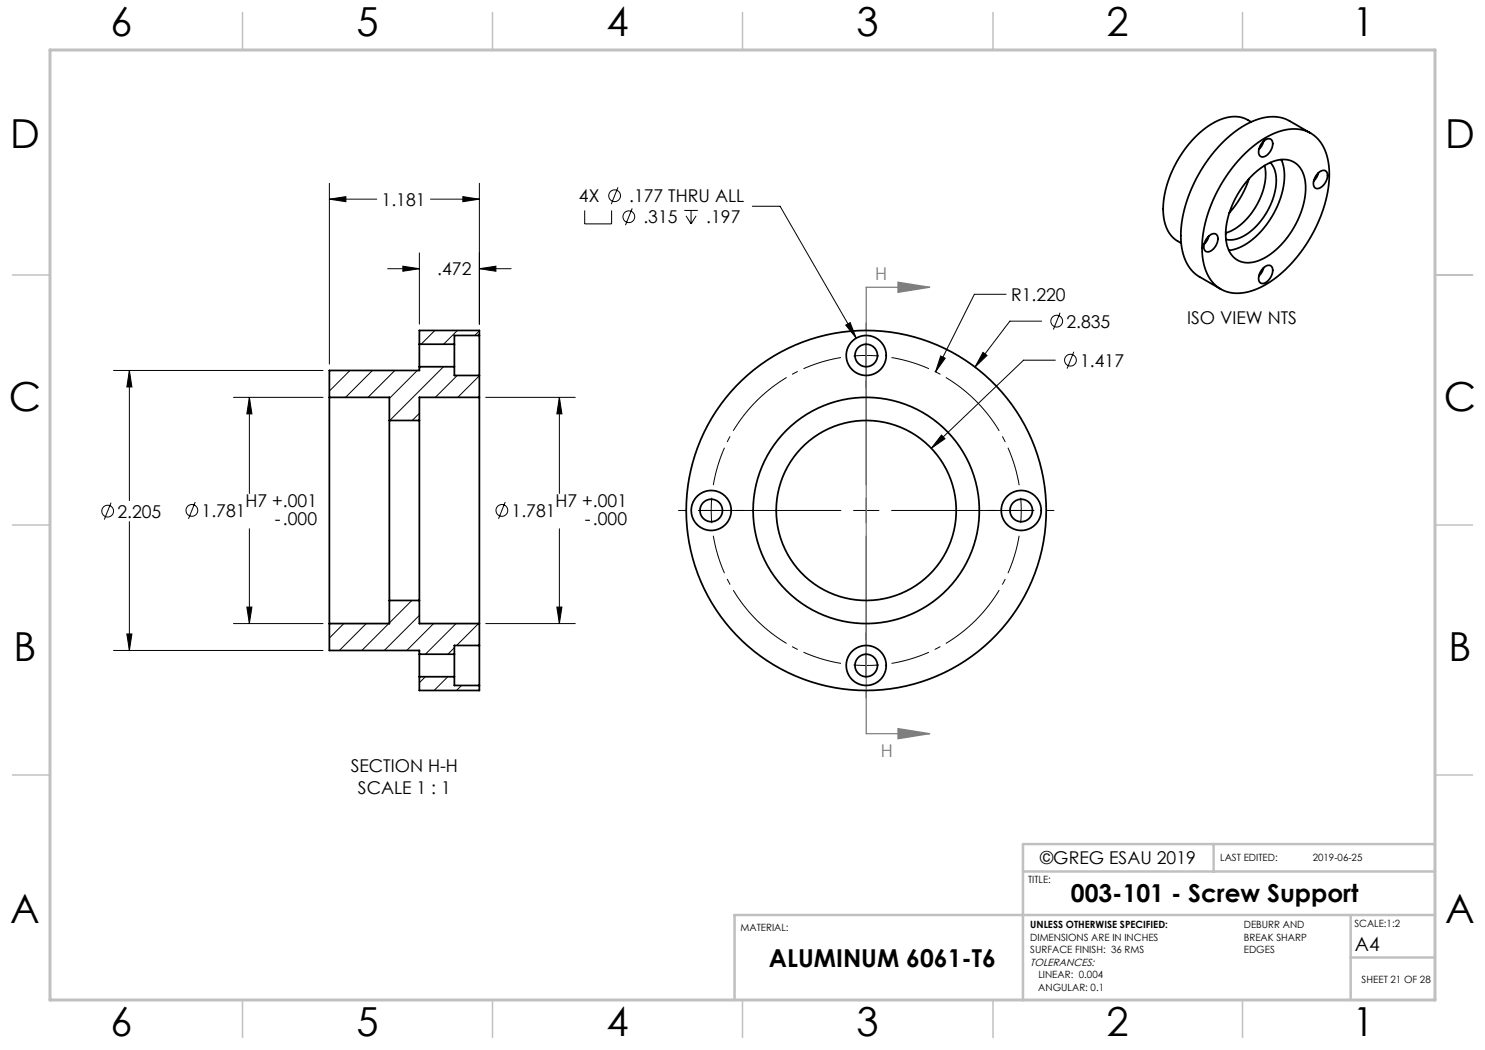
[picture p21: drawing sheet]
<svg xmlns="http://www.w3.org/2000/svg" width="297mm" height="210mm" viewBox="0 0 297 210" stroke-linecap="round" stroke-linejoin="round" font-family="sans-serif">
<defs><g id="words">
<g font-size="8">
<text x="22.1" y="7.1">6</text>
<text x="71.3" y="7.1">5</text>
<text x="121.3" y="7.1">4</text>
<text x="171.3" y="7.1">3</text>
<text x="221.3" y="7.1">2</text>
<text x="270.5" y="7.1">1</text>
<text x="2" y="29.6">D</text>
<text x="289" y="29.6">D</text>
<text x="1.8" y="82.1">C</text>
<text x="288.8" y="82.1">C</text>
<text x="2.7" y="132.1">B</text>
<text x="289.7" y="132.1">B</text>
<text x="2" y="184.6">A</text>
<text x="289" y="184.6">A</text>
<text x="22.1" y="207.1">6</text>
<text x="71.3" y="207.1">5</text>
<text x="121.3" y="207.1">4</text>
<text x="171.3" y="207.1">3</text>
<text x="221.3" y="207.1">2</text>
<text x="270.5" y="207.1">1</text>
</g>
<g font-size="4.9">
<text x="214.2" y="180.3">003-101 - Screw Support</text>
<text x="153.8" y="193.4">ALUMINUM 6061-T6</text>
</g>
<text font-size="3.9" x="271" y="190.2">A4</text>
<g font-size="3.5">
<text x="76.3" y="41.2">1.181</text>
<text x="115.8" y="40.5">4X</text>
<text x="125.8" y="40.5">.177 THRU ALL</text>
<text x="128.7" y="44.7">.315</text>
<text x="141.3" y="44.7">.197</text>
<text x="87.5" y="55.1">.472</text>
<text x="202.2" y="60.2">R1.220</text>
<text x="213.3" y="65.6">2.835</text>
<text x="237.4" y="64.7">ISO VIEW NTS</text>
<text x="216" y="73.4">1.417</text>
<text x="49.1" y="101.5">H7 +.001</text>
<text x="111.1" y="101.5">H7 +.001</text>
<text x="23.5" y="103.6">2.205</text>
<text x="40.3" y="103.4">1.781</text>
<text x="54.9" y="105">-.000</text>
<text x="102.3" y="103.4">1.781</text>
<text x="116.9" y="105">-.000</text>
<text x="70.1" y="154.3">SECTION H-H</text>
<text x="71.6" y="158.9">SCALE 1 : 1</text>
<text x="208" y="172.9">©GREG ESAU 2019</text>
</g>
<g font-size="3.5" fill="#808080">
<text x="175" y="56">H</text>
<text x="176.2" y="151.4">H</text>
</g>
<text font-size="2.1" x="206" y="193.2">TOLERANCES:</text>
<g font-size="2">
<text x="244" y="172.1">LAST EDITED:</text>
<text x="262.6" y="172.1">2019-06-25</text>
<text x="205.6" y="176.6">TITLE:</text>
<text x="206" y="185.7">UNLESS OTHERWISE SPECIFIED:</text>
<text x="248.8" y="185.6">DEBURR AND</text>
<text x="270.9" y="185.4">SCALE:1:2</text>
<text x="148.1" y="186.1">MATERIAL:</text>
<text x="206" y="188.2">DIMENSIONS ARE IN INCHES</text>
<text x="206" y="190.7">SURFACE FINISH: 36 RMS</text>
<text x="248.8" y="188.1">BREAK SHARP</text>
<text x="248.8" y="190.6">EDGES</text>
<text x="207.7" y="195.7">LINEAR: 0.004</text>
<text x="272.3" y="196.6">SHEET 21 OF 28</text>
<text x="207.7" y="198.2">ANGULAR: 0.1</text>
</g>
</g></defs>
<g fill="none" stroke="#000" stroke-width=".2">
<path d="M65.9 39.8l3.3-.5v1zM65.9 36.7v36.1M65.9 39.8h9.4M86.1 39.8h9.8M92.6 39.3l3.3 .5-3.3 .5zM95.9 36.7v28.1M123.6 37.5l-1.3 3.3M77.5 53.7h6.4M80.6 53.2l3.3 .5-3.3 .6zM83.9 50.6v14.2M95.9 53.7h6.3M95.9 53.7l3.3-.5v1.1z"/>
<path d="M116.9 42.1v2.7h5.4v-2.7M126.4 41.7l-1.3 3.3M136.9 42.1h2.7M137.2 43.2l1 1.6M138.2 42.1v2.7M139.2 43.2l-1 1.6M150.5 41.2h5.5l15.2 26.4M201.2 58.9h-6.3l-7.8 15.5M22.7 74.1h41.9M25.9 74.1v26M25.9 74.1l.5 3.3h-1zM46.7 79.5h17.9"/>
<path d="M49.9 79.5l.5 3.3h-1zM49.9 79.5v19.2M97.1 79.5h18M111.9 79.5l.5 3.3h-1zM111.9 79.5v19.2M169.2 65l.8-.5 1.2 3.1zM170.7 71.2l2.5-.1 2.6 .1M173.2 64.6v1.4M173.2 68.6v28.4M188.1 71.2l.9 .4-1.9 2.8zM196.6 70.5l.8 .6-2.4 2.3zM208.3 64.2h-6.3l-7 9.2"/>
<path d="M211.1 72h-6.4l-18.4 17.7M212 62.6l-1.3 3.3M214.8 70.4l-1.4 3.3M142.3 99.6l-.1 2.5 .1 2.5M173.2 99.6v5M188.3 87l.7 .7-2.7 2zM204.1 99.6l.1 2.5-.1 2.5M22.2 100.5l-1.3 3.4M25.9 104.3v25.8M39 100.4l-1.3 3.4M49.9 105.8v18.9M101 100.4l-1.3 3.4"/>
<path d="M111.9 105.8v18.9M135.7 102.1h1.5M139.7 102.1h28.5M170.7 102.1h5.1M173.2 107.2v28.4M178.3 102.1h28.5M209.3 102.1h1.5M22.7 130.1h41.9M25.4 126.8h1l-.5 3.3zM46.7 124.7h17.9M49.4 121.4h1l-.5 3.3zM97.1 124.7h18"/>
<path d="M111.4 121.4h1l-.5 3.3zM170.7 133l2.5 .1 2.6-.1M173.2 138.2v1.4"/>
<circle cx="122.9" cy="39.1" r="1.18"/>
<circle cx="125.8" cy="43.4" r="1.18"/>
<circle cx="211.3" cy="64.2" r="1.18"/>
<circle cx="214.1" cy="72" r="1.18"/>
<circle cx="21.5" cy="102.2" r="1.18"/>
<circle cx="38.4" cy="102.1" r="1.18"/>
<circle cx="100.4" cy="102.1" r="1.18"/>
</g>
<path d="M168.2 71.5a31 31 0 0 0-25.5 25.5M203.8 97a31 31 0 0 0-25.5-25.5M142.7 107.2a31 31 0 0 0 25.5 25.5M178.3 132.7a31 31 0 0 0 25.5-25.5" fill="none" stroke="#000" stroke-width=".2" stroke-dasharray="15.2 1.3 1.3 1.3" stroke-dashoffset="7.4" stroke-linecap="butt"/>
<path d="M179.6 56.4l6.3 1.1-6.3 1zM185.9 57.5h-12.7v89.2h12.7M179.6 145.7l6.3 1-6.3 1z" fill="none" stroke="#808080" stroke-width=".25"/>
<path d="M287 55h7.5M287 144.8v55.2h-187.2" fill="none" stroke="#c0c0c0" stroke-width=".35"/>
<path d="M204.6 174.3h82.4M242.7 168.8v5.5M287 168.8h-82.4v31.3M270.1 183v17M270.1 191.5h16.9M287 183h-140.1v17" fill="none" stroke="#c0c0c0" stroke-width=".5"/>
<g fill="none" stroke="#c0c0c0" stroke-width=".3">
<path d="M48.5 2.5v7.5M98.5 2.5v7.5M148.5 2.5v7.5M198.6 2.5v7.5M248.5 2.5v7.5M2.5 55h7.5M287 55h7.5M2.5 105h7.5M287 105h7.5M2.5 155h7.5M287 155h7.5M48.5 200v7.5"/>
<path d="M98.5 200v7.5M148.5 200v7.5M198.6 200v7.5M248.5 200v7.5"/>
</g>
<path d="M10 10h277v190h-277z" fill="none" stroke="#c0c0c0" stroke-width=".6"/>
<path d="M49.9 79.5l.5 3.3h-1zM49.4 121.4h1l-.5 3.3zM111.9 79.5l.5 3.3h-1zM111.4 121.4h1l-.5 3.3zM80.6 53.2l3.3 .5-3.3 .6zM95.9 53.7l3.3-.5v1.1zM65.9 39.8l3.3-.5v1zM92.6 39.3l3.3 .5-3.3 .5zM25.9 74.1l.5 3.3h-1zM25.4 126.8h1l-.5 3.3z" fill="#000"/>
<path d="M179.6 56.4l6.3 1.1-6.3 1zM179.6 145.7l6.3 1-6.3 1z" fill="#808080"/>
<path d="M188.1 71.2l-1 3.2 1.9-2.8zM196.6 70.5l-1.6 2.9 2.4-2.3zM169.2 65l2 2.6-1.2-3.1zM188.3 87l-2 2.7 2.7-2z" fill="#000"/>
<g fill="none" stroke="#000" stroke-width=".35">
<path d="M248.7 31a15.6 15.6 0 0 1 10-5.2 6.8 6.8 0 0 1 6.8 6 23.3 23.3 0 0 1-3.6 16 23 23 0 0 1-11.6 10.4 6.9 6.9 0 0 1-9.6-5.5 23.3 23.3 0 0 1 3.6-16 29.5 29.5 0 0 1 4.4-5.7zM249.8 35.8a19.2 19.2 0 0 1-3.9 6.8M250.2 24.4a6.5 6.5 0 0 0-7-.1 21.5 21.5 0 0 0-10.6 18.1 6.6 6.6 0 0 0 3.6 6.2M250.6 34.9a8.6 8.6 0 0 1 6.9-2.9 4.8 4.8 0 0 1 3.6 4.8 17.2 17.2 0 0 1-8.8 15.1 4.6 4.6 0 0 1-6.1-1.1 9.8 9.8 0 0 1-.3-8.5 19 19 0 0 1 4.7-7.4zM252.7 28.3a1.06 1.06 0 0 1 1.7-.1 2.6 2.6 0 0 1-2.1 3.2 1.47 1.47 0 0 1-.3-2.2zM252.7 28.2l-.4 1-.5 .7M252.9 33.1a12.7 12.7 0 0 1-3.7 10.8 9.3 9.3 0 0 1-4.1 2.7M254.1 32.5a6.7 6.7 0 0 1 .8 6.3 13.4 13.4 0 0 1-7.1 8.8 4.3 4.3 0 0 1-2.6 .3M256.3 31.9a11.8 11.8 0 0 1-.8 9.2 15.8 15.8 0 0 1-8.3 8.7l-1.4 .3M262.1 26.6l-4.2-2.4a8.3 8.3 0 0 0-7.9 .3 27.1 27.1 0 0 0-12.3 14.8 18.4 18.4 0 0 0-.7 12.5 6.9 6.9 0 0 0 2.9 3.6l4.2 2.4M263.6 34.6a1.06 1.06 0 0 1 1.8-.1 2.6 2.6 0 0 1-2.1 3.2 1.47 1.47 0 0 1-.3-2.2zM263.7 34.6l-.4 .9-.6 .7"/>
<path d="M241.7 47.3a1.06 1.06 0 0 1 1.8-.1 2.6 2.6 0 0 1-2.1 3.2 1.47 1.47 0 0 1-.3-2.2zM241.8 47.2l-.4 1-.6 .6M252.7 53.6a1.06 1.06 0 0 1 1.7-.1 2.6 2.6 0 0 1-2.1 3.2 1.47 1.47 0 0 1-.3-2.2zM252.7 53.6l-.4 .9-.5 .7M65.9 79.5v45.2M65.9 79.5h12v4.6M83.9 68.8v4.5M83.9 68.8h7M83.9 73.3v.8h-18v5.4M83.9 73.3h7M90.9 68.8v4.5M90.9 73.3v1.8h5"/>
<path d="M95.9 79.5v45.2M95.9 67.1v8M95.9 67.1h-5v1.7M95.9 67.1v-1h-12v2.7M95.9 79.5h-12v4.6M95.9 75.1v4.4M77.9 84.1v36M77.9 84.1h6M83.9 84.1v36M65.9 124.7v5.4h18v.7M77.9 120.1v4.6h-12M77.9 120.1h6"/>
<path d="M83.9 130.8v4.5M83.9 120.1v4.6h12M83.9 135.3v2.8h12v-1M83.9 135.3h7M83.9 130.8h7M90.9 130.8v4.5M90.9 135.3v1.8h5M95.9 129.1v8M95.9 129.1h-5v1.7M95.9 124.7v4.4"/>
<circle cx="173.2" cy="71.1" r="2.25"/>
<circle cx="173.2" cy="71.1" r="4"/>
<circle cx="142.2" cy="102.1" r="2.25"/>
<circle cx="142.2" cy="102.1" r="4"/>
<circle cx="173.2" cy="102.1" r="18"/>
<circle cx="173.2" cy="102.1" r="36"/>
<circle cx="173.2" cy="102.1" r="22.6"/>
<circle cx="204.2" cy="102.1" r="2.25"/>
<circle cx="204.2" cy="102.1" r="4"/>
<circle cx="173.2" cy="133.1" r="2.25"/>
<circle cx="173.2" cy="133.1" r="4"/>
</g>
<g fill="none" stroke="#000" stroke-width=".2">
<path d="M70 74.1l-4.1 4.1M74.5 74.1l-5.4 5.4M79 74.1l-5.4 5.4M83.5 74.1l-5.6 5.6M84.2 73.3l-.3 .4M87 66.1l-2.8 2.7M88.7 73.3l-10.7 10.8M91.4 75.1l-4.3 4.4M91.5 66.1l-2.8 2.7M95.9 66.2l-.9 .9M95.9 75.2l-4.3 4.3M83.9 82.7l-1.5 1.4"/>
<path d="M68.8 124.7l-2.9 2.9M73.3 124.7l-5.4 5.4M77.7 124.7l-5.3 5.4M82.4 120.1l-4.5 4.5M83.9 123.1l-7 7M85.1 135.3l-1.2 1.2M86.7 124.7l-5.4 5.4M89.6 135.3l-2.8 2.8M90.9 129.5l-1.3 1.3M91.2 124.7l-6.1 6.1M92.3 137.1l-1 1M95.7 124.7l-4.4 4.4"/>
<path d="M95.9 138l-.1 .1M95.9 129l-.1 .1"/>
</g>
<use href="#words"/>
</svg>
